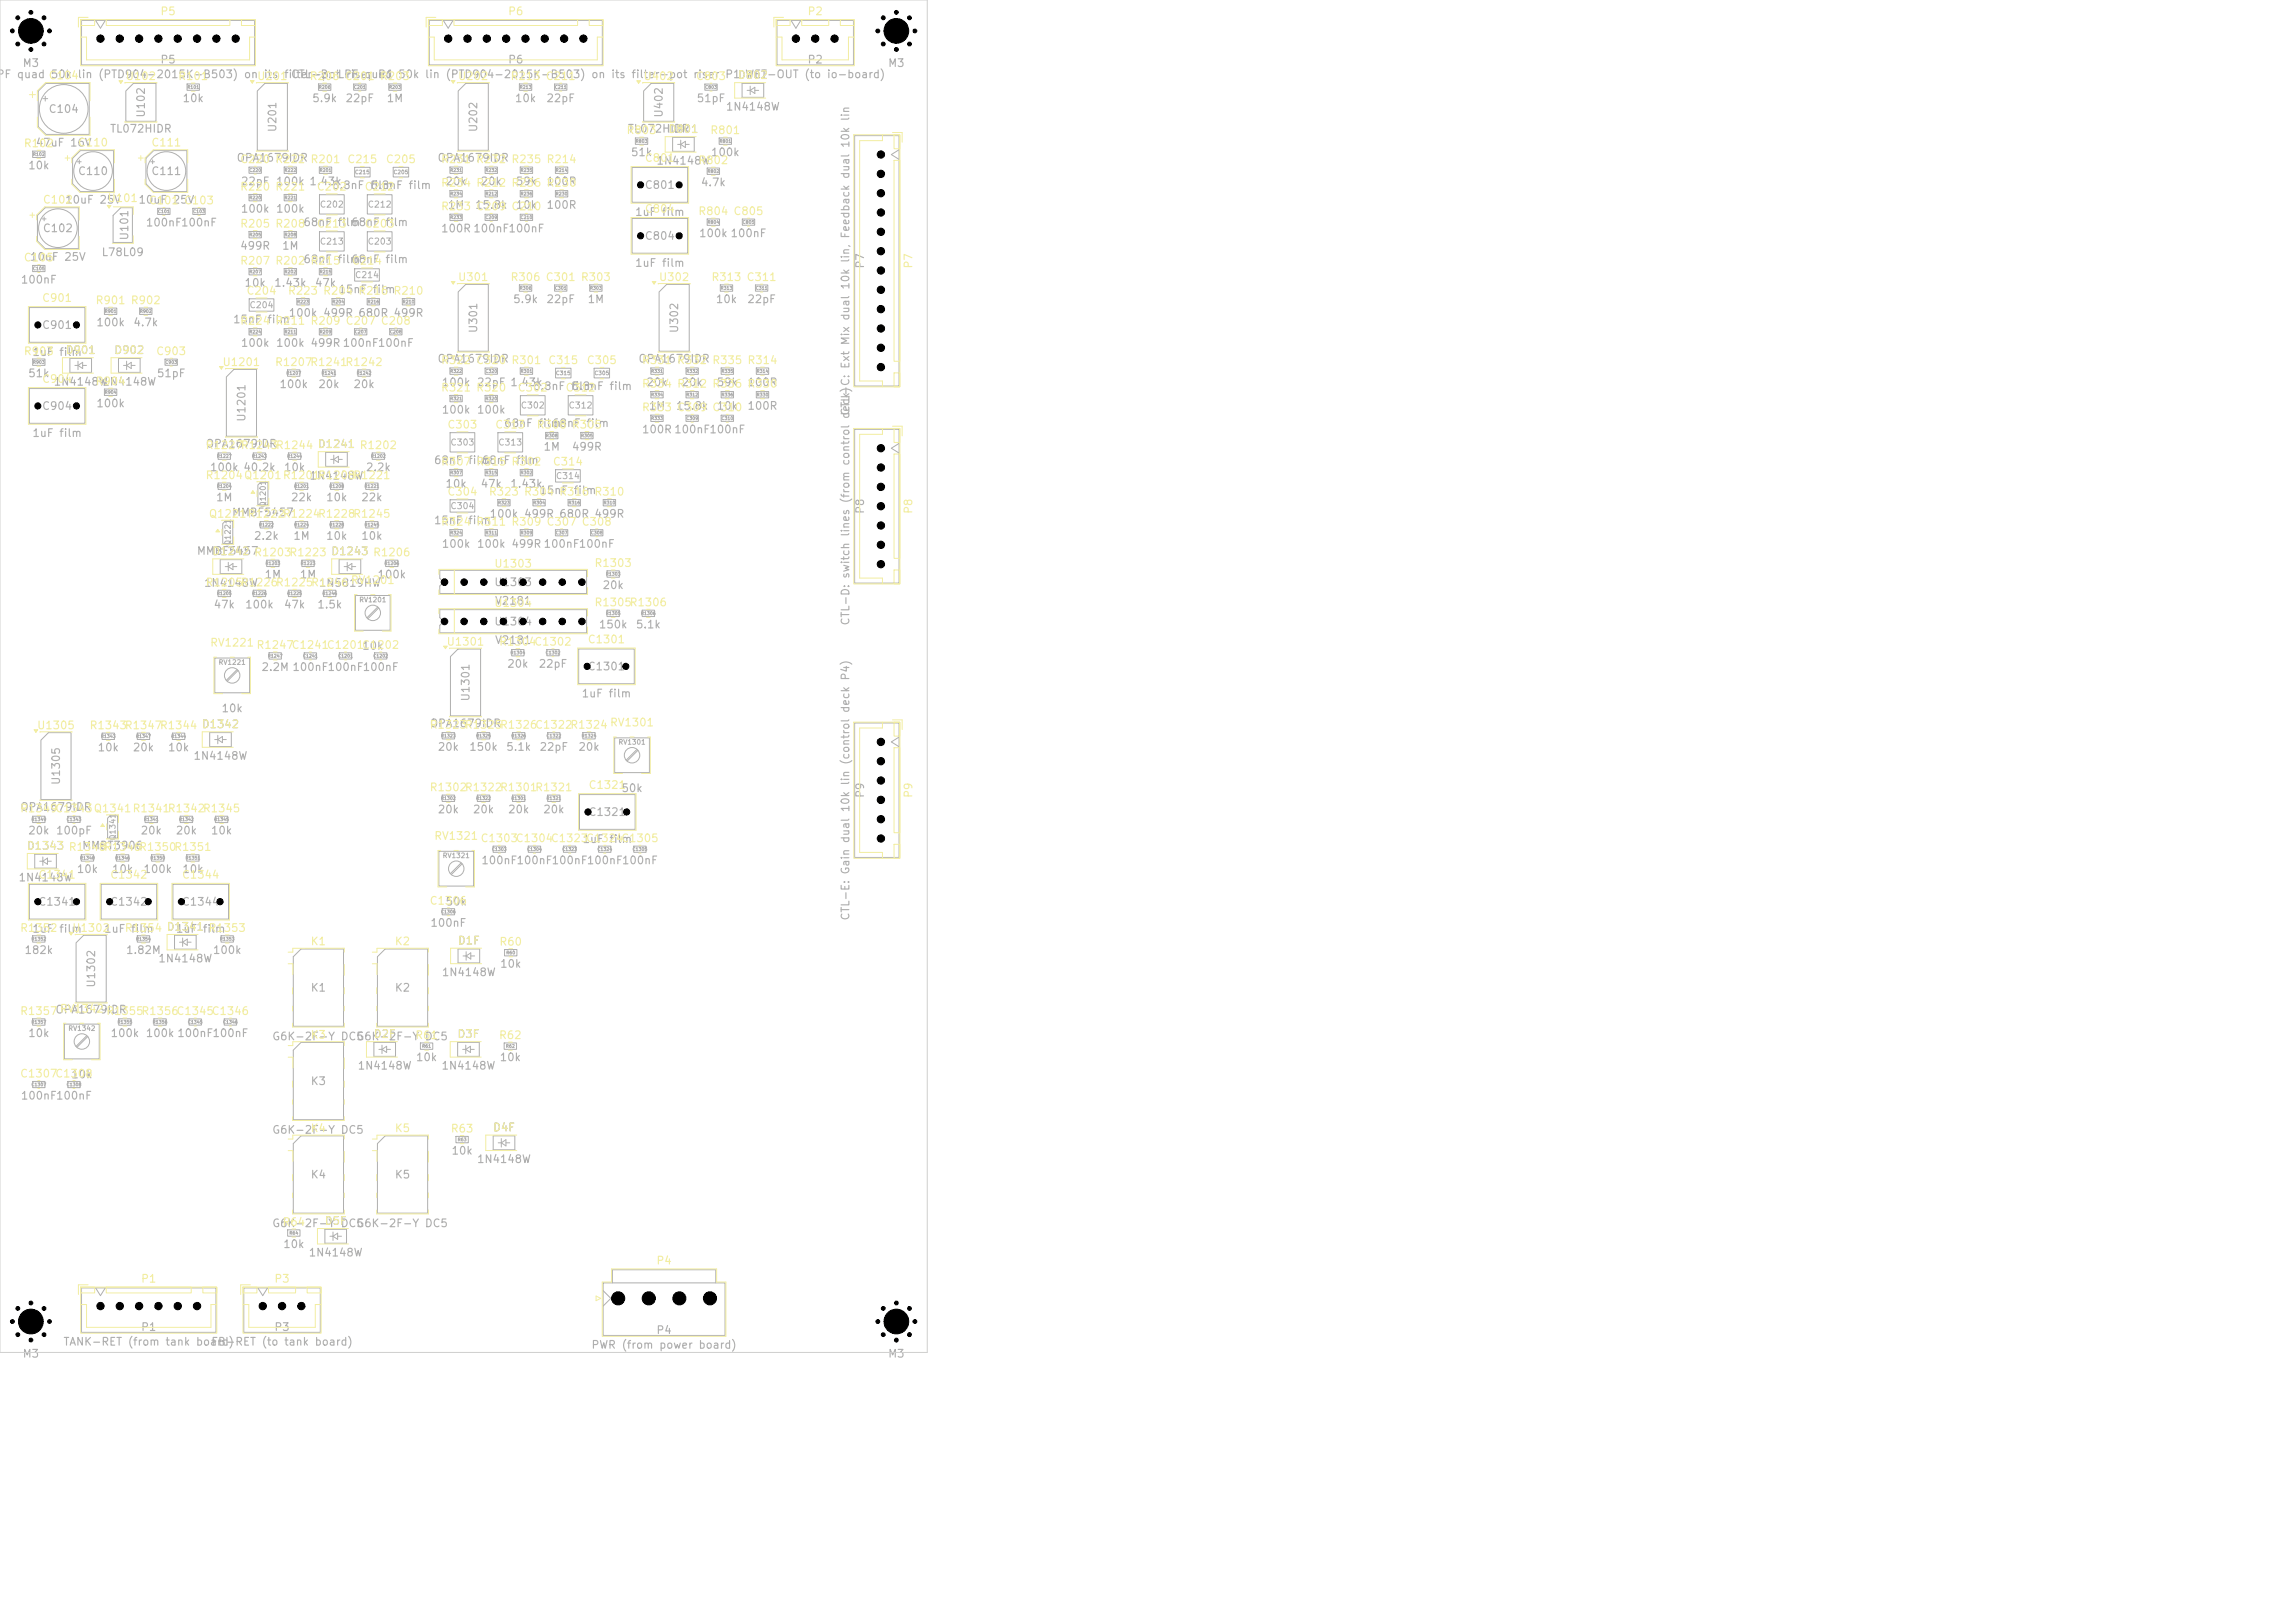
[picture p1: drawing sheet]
<svg xmlns="http://www.w3.org/2000/svg" width="297mm" height="210mm" viewBox="0 0 297 210" stroke-linecap="round" stroke-linejoin="round" font-family="sans-serif">
<defs><g id="words">
<g font-size="1" fill="#f2eda1">
<text x="20.7" y="2.2">P5</text>
<text x="65.7" y="2.2">P6</text>
<text x="104.4" y="2.2">P2</text>
<text x="16.2" y="10.6">U102</text>
<text x="23" y="10.6">R101</text>
<text x="40" y="10.6">R206LPF quad 50k lin (PTD904-2015K-B503) on its filter-pot riser</text>
<text x="49.1" y="10.6">R203</text>
<text x="59.2" y="10.6">U202</text>
<text x="66" y="10.6">R213 C211</text>
<text x="83.2" y="10.6">U402</text>
<text x="90" y="10.6">C803P1 WET-OUT (to io-board)</text>
<text x="81" y="17.6">R803</text>
<text x="91.8" y="17.6">R801</text>
<text x="3" y="19.3">R102</text>
<text x="10" y="19.2">C110</text>
<text x="19.5" y="19.2">C111</text>
<text x="31" y="21.4">C220 R222</text>
<text x="44.9" y="21.4">C215</text>
<text x="49.9" y="21.4">C205</text>
<text x="57" y="21.4">R231 R232</text>
<text x="83.4" y="21.2">C801</text>
<text x="90.3" y="21.5">R802</text>
<text x="5.5" y="26.6">C102</text>
<text x="13.8" y="26.4">U10110uF 25V</text>
<text x="19.2" y="26.7">C101 C103</text>
<text x="31" y="29.7">R205 R20868nF film C203</text>
<text x="31" y="24.9">R220 R221</text>
<text x="40.9" y="29.7">C213</text>
<text x="40.9" y="24.9">C202</text>
<text x="57" y="24.4">R234 R212 R236 R230</text>
<text x="57" y="27.5">R233 C209</text>
<text x="83.4" y="27.8">C804</text>
<text x="90.3" y="28.1">R804 C805</text>
<text x="3" y="34.1">C105</text>
<text x="31" y="34.5">R207 R20268nF film</text>
<text x="40.1" y="34.5">R215</text>
<text x="45.5" y="34.5">C214 film</text>
<text x="118.3" y="34.8" transform="rotate(-90 118.3 34.8)">P7</text>
<text x="5.4" y="39.3">C901</text>
<text x="12.3" y="39.6">R901 R902</text>
<text x="31.8" y="38.4">C204</text>
<text x="37.2" y="38.4">R223 R204 R216</text>
<text x="59.2" y="36.6">U301</text>
<text x="66" y="36.6">R306 C301 R303</text>
<text x="85.2" y="36.6">U302</text>
<text x="92" y="36.6">R313 C311</text>
<text x="3" y="46.2">R903 film</text>
<text x="20.1" y="46.2">C903</text>
<text x="28.7" y="47.6">U1201</text>
<text x="31" y="42.3">R224 R211 R209 C207 C208</text>
<text x="35.5" y="47.6">R1207R1241R1242</text>
<text x="57" y="47.4">R322 C320</text>
<text x="70.9" y="47.4">C315</text>
<text x="75.9" y="47.4">C305</text>
<text x="83" y="47.4">R331 R332</text>
<text x="5.4" y="49.8">C904</text>
<text x="12.3" y="50.1">R904</text>
<text x="57" y="50.9">R321 R320</text>
<text x="66.9" y="50.9">C302</text>
<text x="83" y="50.4">R334 R312 R336 R330</text>
<text x="83" y="53.5">R333 C309</text>
<text x="26.5" y="58.4">R1227R1243</text>
<text x="41" y="58.2">D1241</text>
<text x="57.8" y="55.7">C303</text>
<text x="64" y="55.7">C313</text>
<text x="26.5" y="62.2">R1204Q1201R1201R1208R1221</text>
<text x="57" y="60.5">R307 R315</text>
<text x="57.8" y="64.4">C304</text>
<text x="63.2" y="64.4">R323 R304 R316</text>
<text x="71.5" y="60.5">C314</text>
<text x="26.9" y="67.2">Q1221R1222R1224R1228R1245</text>
<text x="57" y="68.3">R324 R311 R309 C307 C308</text>
<text x="118.3" y="66.6" transform="rotate(-90 118.3 66.6)">P8</text>
<text x="26.5" y="76.1">R1205R1226R1225R1246</text>
<text x="27.4" y="72.1">D1242</text>
<text x="42.8" y="72.1">D1243</text>
<text x="45.3" y="75.8">RV1201</text>
<text x="63.9" y="73.7">U1303</text>
<text x="76.9" y="73.6">R1303</text>
<text x="27.1" y="83.9">RV1221</text>
<text x="57.7" y="83.8">U1301</text>
<text x="63.9" y="78.8">U1304</text>
<text x="64.5" y="83.8">R1304</text>
<text x="76" y="83.5">C1301</text>
<text x="76.9" y="78.7">R1305R1306</text>
<text x="33.1" y="84.2">R1247C1241C1201C1202</text>
<text x="4.7" y="94.6">U1305</text>
<text x="11.5" y="94.6">R1343R1347R1344 D1342</text>
<text x="26" y="94.5">D1342</text>
<text x="55.5" y="94.5">R1323R1325</text>
<text x="2.5" y="105.4">R1349C1343Q1341R1341R1342R1345</text>
<text x="55.5" y="102.6">R1302R1322R1301R1321</text>
<text x="76.1" y="102.3">C1321</text>
<text x="118.3" y="103.3" transform="rotate(-90 118.3 103.3)">P9</text>
<text x="3.4" y="110.2">D1343</text>
<text x="4.9" y="113.9">C1341</text>
<text x="14.2" y="113.9">C1342</text>
<text x="23.5" y="113.9">C1344</text>
<text x="56.1" y="108.9">RV1321</text>
<text x="62.1" y="109.2">C1303C1304C1323C1324C1305</text>
<text x="55.5" y="117.3">C1306</text>
<text x="2.5" y="120.8">R1352film</text>
<text x="9.3" y="120.8">U1302</text>
<text x="21.5" y="120.7">D1341</text>
<text x="40.1" y="122.6">K1</text>
<text x="51" y="122.6">K2</text>
<text x="64.5" y="122.6">R60</text>
<text x="2.5" y="131.6">R1357OPA1679IDR</text>
<text x="7.7" y="131.3">RV1342</text>
<text x="13.7" y="131.6">R1355R1356C1345C1346</text>
<text x="40.1" y="134.6">K3</text>
<text x="53.7" y="134.7">R61</text>
<text x="64.5" y="134.7">R62</text>
<text x="2.5" y="139.7">C1307C1308</text>
<text x="40.1" y="146.7">K4</text>
<text x="51" y="146.7">K5</text>
<text x="58.3" y="146.8">R63</text>
<text x="36.5" y="158.9">R64</text>
<text x="18.2" y="166.2">P1</text>
<text x="35.4" y="166.2">P3</text>
<text x="84.9" y="163.9">P4</text>
</g>
<g font-size="1" fill="#afafaf">
<text x="-.5" y="10.4">PF quad C104lin (PTD904-2015K-B503) onU201 CTL-B:</text>
<text x="2.9" y="8.9">M3</text>
<text x="6.5" y="10.4">50k</text>
<text x="20.7" y="8.5">P5</text>
<text x="34.1" y="10.4">its filter-pot C201 P1</text>
<text x="44.7" y="10.4">riser</text>
<text x="65.7" y="8.5">P6</text>
<text x="95.4" y="10.5">D802</text>
<text x="104.4" y="8.5">P2</text>
<text x="114.9" y="8.9">M3</text>
<text x="6.2" y="14.9">C104</text>
<text x="14.2" y="17.4">TL072HIDR</text>
<text x="19" y="15.3" transform="rotate(-90 19 15.3)">U102</text>
<text x="23.5" y="13.5">10k</text>
<text x="36" y="17.2" transform="rotate(-90 36 17.2)">U201</text>
<text x="40.3" y="13.5">5.9k</text>
<text x="44.6" y="13.5">22pF</text>
<text x="50" y="13.5">1M</text>
<text x="62" y="17.2" transform="rotate(-90 62 17.2)">U202</text>
<text x="66.6" y="13.5">10k</text>
<text x="70.6" y="13.5">22pF</text>
<text x="81.2" y="17.4">TL072HIDR</text>
<text x="86" y="15.3" transform="rotate(-90 86 15.3)">U402</text>
<text x="86.4" y="17.4">D801</text>
<text x="90.1" y="13.5">51pF</text>
<text x="93.9" y="14.6">1N4148W</text>
<text x="3.6" y="22.2">10k</text>
<text x="4.5" y="19.2">47uF 16V</text>
<text x="10" y="22.9">C110</text>
<text x="19.5" y="22.9">C111</text>
<text x="30.5" y="21.2">OPA1679IDR R201</text>
<text x="56.5" y="21.2">OPA1679IDR R235 R214</text>
<text x="81.6" y="20.5">51k</text>
<text x="84.9" y="21.5">1N4148W</text>
<text x="91.9" y="20.5">100k</text>
<text x="8.3" y="26.6">10uF 25V</text>
<text x="18.8" y="29.5">100nF100nF</text>
<text x="31.1" y="24.2">22pF</text>
<text x="31.1" y="27.8">100k</text>
<text x="35.6" y="24.2">100k 1.43k</text>
<text x="35.6" y="27.8">100k</text>
<text x="42.9" y="24.7">6.8nFC212</text>
<text x="45.4" y="29.5">68nF film</text>
<text x="47.8" y="24.7">film</text>
<text x="47.9" y="24.7">6.8nF film</text>
<text x="57.6" y="24.2">20k</text>
<text x="57.9" y="27.3">1M</text>
<text x="61.4" y="27.3">15.8k C210</text>
<text x="62.1" y="24.2">20k</text>
<text x="66.7" y="24.2">59k</text>
<text x="66.7" y="27.3">10k</text>
<text x="70.6" y="27.3">100R</text>
<text x="70.6" y="24.2">100R</text>
<text x="82.1" y="28.2">1uF film</text>
<text x="83.4" y="24.7">C801</text>
<text x="90.6" y="24.3">4.7k</text>
<text x="3.8" y="34">10uF 25V</text>
<text x="5.5" y="30.3">C102</text>
<text x="13.1" y="33.4">L78L09</text>
<text x="16.8" y="31.2" transform="rotate(-90 16.8 31.2)">U101</text>
<text x="31" y="32.6">499R</text>
<text x="36.4" y="32.6">1M</text>
<text x="45.4" y="34.3">68nF</text>
<text x="57" y="30.3">100R100nF100nF</text>
<text x="82.1" y="34.8">1uF film</text>
<text x="83.4" y="31.3">C804</text>
<text x="90.4" y="30.9">100k 100nF</text>
<text x="112.1" y="34.8" transform="rotate(-90 112.1 34.8)">P7</text>
<text x="2.6" y="36.9">100nF</text>
<text x="31.6" y="37.3">10k</text>
<text x="35.4" y="37.3">1.43k</text>
<text x="37.3" y="41.2">100k 499R 680R 499R</text>
<text x="40.7" y="37.3">47k</text>
<text x="43.7" y="38.2">15nF filmR210</text>
<text x="66.3" y="39.5">5.9k</text>
<text x="70.6" y="39.5">22pF</text>
<text x="76" y="39.5">1M</text>
<text x="92.6" y="39.5">10k</text>
<text x="96.6" y="39.5">22pF</text>
<text x="4.1" y="46.3">1uF</text>
<text x="5.4" y="42.8">C901</text>
<text x="8.4" y="46">D901</text>
<text x="12.4" y="42.5">100k</text>
<text x="14.7" y="46">D902</text>
<text x="17.2" y="42.5">4.7k</text>
<text x="30.1" y="42.1">15nF film</text>
<text x="31.1" y="45.1">100k</text>
<text x="35.6" y="45.1">100k 499R100nF100nF</text>
<text x="56.5" y="47.2">OPA1679IDR R301</text>
<text x="62" y="43.2" transform="rotate(-90 62 43.2)">U301</text>
<text x="82.5" y="47.2">OPA1679IDR R335 R314</text>
<text x="88" y="43.2" transform="rotate(-90 88 43.2)">U302</text>
<text x="3.6" y="49.1">51k</text>
<text x="5.4" y="53.3">C904</text>
<text x="6.9" y="50.1">1N4148W</text>
<text x="12.4" y="52.9">100k</text>
<text x="13.2" y="50.1">1N4148W</text>
<text x="20.2" y="49.1">51pF</text>
<text x="36.1" y="50.5">100k</text>
<text x="41.1" y="50.5">20k</text>
<text x="45.7" y="50.5">20k</text>
<text x="57.1" y="53.8">100k</text>
<text x="57.1" y="50.2">100k</text>
<text x="61.6" y="53.8">100k</text>
<text x="61.6" y="50.2">22pF 1.43k</text>
<text x="68.9" y="50.7">6.8nFC312</text>
<text x="73.8" y="50.7">film</text>
<text x="73.9" y="50.7">6.8nF film</text>
<text x="83.6" y="50.2">20k</text>
<text x="83.9" y="53.3">1M</text>
<text x="87.4" y="53.3">15.8k C310</text>
<text x="88.1" y="50.2">20k</text>
<text x="92.7" y="50.2">59k</text>
<text x="92.7" y="53.3">10k</text>
<text x="96.6" y="53.3">100R</text>
<text x="96.6" y="50.2">100R</text>
<text x="110.2" y="53.9" transform="rotate(-90 110.2 53.9)">CTL-C: Ext Mix dual 10k lin, Feedback dual 10k lin</text>
<text x="4.1" y="56.8">1uF film</text>
<text x="26.5" y="58.2">OPA1679IDRR1244 D1241 R1202</text>
<text x="32" y="54.7" transform="rotate(-90 32 54.7)">U1201</text>
<text x="65.2" y="55.5">68nF R308 R305</text>
<text x="69.6" y="55.5">film</text>
<text x="70.3" y="58.6">1M</text>
<text x="71.4" y="55.5">68nF film</text>
<text x="73.9" y="58.6">499R</text>
<text x="83" y="56.3">100R100nF100nF</text>
<text x="27.1" y="61.2">100k 40.2k</text>
<text x="27.9" y="65.1">1M</text>
<text x="36.7" y="61.2">10k</text>
<text x="37.6" y="65.1">22k</text>
<text x="40" y="62.3">1N4148W</text>
<text x="42.1" y="65.1">10k</text>
<text x="46.7" y="65.1">22k</text>
<text x="47.3" y="61.2">2.2k</text>
<text x="56.1" y="60.3">68nF film</text>
<text x="57.6" y="63.3">10k</text>
<text x="62.1" y="63.3">47k</text>
<text x="62.3" y="60.3">68nFR302</text>
<text x="66" y="63.3">1.43k</text>
<text x="66.7" y="60.3">film</text>
<text x="69.7" y="64.2">15nF filmR310</text>
<text x="29.9" y="67">MMBF5457</text>
<text x="32.8" y="70.1">2.2k</text>
<text x="37.9" y="70.1">1M</text>
<text x="42.1" y="70.1">10k</text>
<text x="46.7" y="70.1">10k</text>
<text x="56.1" y="68.1">15nF film</text>
<text x="57.1" y="71.1">100k</text>
<text x="61.6" y="71.1">100k 499R100nF100nF</text>
<text x="63.3" y="67.2">100k 499R 680R 499R</text>
<text x="112.1" y="66.6" transform="rotate(-90 112.1 66.6)">P8</text>
<text x="25.4" y="72">MMBF5457</text>
<text x="26.3" y="76.2">1N4148W</text>
<text x="27.4" y="72.1">D1242 R1203R1223 D1243 R1206</text>
<text x="34.2" y="75.1">1M</text>
<text x="38.7" y="75.1">1M</text>
<text x="41.2" y="76.2">1N5819HW</text>
<text x="48.8" y="75.1">100k</text>
<text x="63.9" y="76.1">U1303</text>
<text x="77.9" y="76.5">20k</text>
<text x="27.6" y="79">47k</text>
<text x="31.6" y="79">100k</text>
<text x="36.7" y="79">47k</text>
<text x="41" y="79">1.5k</text>
<text x="63.9" y="81.2">U1304</text>
<text x="64" y="78.5">V2181</text>
<text x="64" y="83.6">V2181 C1302</text>
<text x="77.4" y="81.6">150k</text>
<text x="82.2" y="81.6">5.1k</text>
<text x="110.2" y="81" transform="rotate(-90 110.2 81)">CTL-D: switch lines (from control deck)</text>
<text x="33.8" y="87.1">2.2M 100nF100nF100nF</text>
<text x="46.8" y="84.3">10k</text>
<text x="65.6" y="86.6">20k</text>
<text x="69.6" y="86.6">22pF</text>
<text x="76" y="87">C1301</text>
<text x="28.6" y="92.4">10k</text>
<text x="55.5" y="94.3">OPA1679IDRR1326C1322R1324RV1301</text>
<text x="61" y="90.8" transform="rotate(-90 61 90.8)">U1301</text>
<text x="75.2" y="90.5">1uF film</text>
<text x="8" y="101.7" transform="rotate(-90 8 101.7)">U1305</text>
<text x="12.6" y="97.5">10k</text>
<text x="17.1" y="97.5">20k</text>
<text x="21.7" y="97.5">10k</text>
<text x="25" y="98.6">1N4148W</text>
<text x="56.6" y="97.4">20k</text>
<text x="60.6" y="97.4">150k</text>
<text x="65.4" y="97.4">5.1k</text>
<text x="69.7" y="97.4">22pF</text>
<text x="74.8" y="97.4">20k</text>
<text x="2.5" y="105.2">OPA1679IDR</text>
<text x="56.6" y="105.5">20k</text>
<text x="61.1" y="105.5">20k</text>
<text x="65.7" y="105.5">20k</text>
<text x="70.2" y="105.5">20k</text>
<text x="76.1" y="105.8">C1321</text>
<text x="80.3" y="102.7">50k</text>
<text x="112.1" y="103.3" transform="rotate(-90 112.1 103.3)">P9</text>
<text x="3.4" y="110.2">D1343 R1348R1346R1350R1351</text>
<text x="3.6" y="108.2">20k</text>
<text x="7.2" y="108.2">100pF</text>
<text x="9.9" y="113.2">10k</text>
<text x="10.5" y="110.2">MMBT3906</text>
<text x="14.4" y="113.2">10k</text>
<text x="18.1" y="108.2">20k</text>
<text x="18.5" y="113.2">100k</text>
<text x="22.7" y="108.2">20k</text>
<text x="23.5" y="113.2">10k</text>
<text x="27.2" y="108.2">10k</text>
<text x="62.2" y="112.1">100nF100nF100nF100nF100nF</text>
<text x="75.3" y="109.3">1uF film</text>
<text x="2.3" y="114.3">1N4148W</text>
<text x="4.9" y="117.4">C1341</text>
<text x="14.2" y="117.4">C1342</text>
<text x="23.5" y="117.4">C1344</text>
<text x="57.6" y="117.4">50k</text>
<text x="110.2" y="119.2" transform="rotate(-90 110.2 119.2)">CTL-E: Gain dual 10k lin (control deck P4)</text>
<text x="3.1" y="123.7">182k</text>
<text x="4.1" y="120.9">1uF</text>
<text x="13.4" y="120.9">1uFR1354</text>
<text x="16.2" y="123.7">1.82M</text>
<text x="16.9" y="120.9">film</text>
<text x="20.4" y="124.8">1N4148W</text>
<text x="21.5" y="120.7">D1341 R1353</text>
<text x="22.7" y="120.9">1uF film</text>
<text x="27.5" y="123.7">100k</text>
<text x="55.6" y="120.2">100nF</text>
<text x="59.2" y="122.5">D1F</text>
<text x="64.6" y="125.5">10k</text>
<text x="12.6" y="127.9" transform="rotate(-90 12.6 127.9)">U1302</text>
<text x="40.1" y="128.6">K1</text>
<text x="51" y="128.6">K2</text>
<text x="57.1" y="126.6">1N4148W</text>
<text x="3.6" y="134.4">10k</text>
<text x="14.2" y="134.4">100k</text>
<text x="18.8" y="134.4">100k 100nF100nF</text>
<text x="35.2" y="134.9">G6K-2F-Y DC5</text>
<text x="46" y="134.9">G6K-2F-Y DC5</text>
<text x="48.3" y="134.5">D2F</text>
<text x="53.7" y="137.6">10k</text>
<text x="59.1" y="134.5">D3F</text>
<text x="64.6" y="137.6">10k</text>
<text x="2.6" y="142.5">100nF100nF</text>
<text x="9.1" y="139.8">10k</text>
<text x="40.1" y="140.6">K3</text>
<text x="46.2" y="138.6">1N4148W</text>
<text x="57" y="138.6">1N4148W</text>
<text x="35.2" y="146.9">G6K-2F-Y DC5</text>
<text x="58.3" y="149.6">10k</text>
<text x="63.7" y="146.6">D4F</text>
<text x="40.1" y="152.7">K4</text>
<text x="51" y="152.7">K5</text>
<text x="61.6" y="150.7">1N4148W</text>
<text x="35.2" y="159">G6K-2F-Y DC5</text>
<text x="36.6" y="161.7">10k</text>
<text x="41.9" y="158.7">D5F</text>
<text x="46" y="159">G6K-2F-Y DC5</text>
<text x="39.9" y="162.8">1N4148W</text>
<text x="18.2" y="172.5">P1</text>
<text x="35.4" y="172.5">P3</text>
<text x="84.9" y="172.9">P4</text>
<text x="2.9" y="175.9">M3</text>
<text x="8.1" y="174.4">TANK-RET (from tank board)</text>
<text x="27.3" y="174.4">FB-RET (to tank board)</text>
<text x="76.5" y="174.8">PWR (from power board)</text>
<text x="114.9" y="175.9">M3</text>
</g>
<g font-size=".8" fill="#afafaf">
<text x="41.3" y="27.1">C202</text>
<text x="47.5" y="27.1">C212</text>
<text x="41.3" y="31.8">C213</text>
<text x="47.5" y="31.8">C203</text>
<text x="32.2" y="40.1">C204</text>
<text x="45.9" y="36.2">C214</text>
<text x="67.3" y="53.1">C302</text>
<text x="73.5" y="53.1">C312</text>
<text x="58.2" y="57.8">C303</text>
<text x="64.4" y="57.8">C313</text>
<text x="71.9" y="62.2">C314</text>
<text x="58.2" y="66.1">C304</text>
</g>
<g font-size=".7" fill="#afafaf">
<text x="34.6" y="65.7" transform="rotate(-90 34.6 65.7)">Q1201</text>
<text x="30" y="70.7" transform="rotate(-90 30 70.7)">Q1221</text>
<text x="15.1" y="108.8" transform="rotate(-90 15.1 108.8)">Q1341</text>
</g>
<g font-size=".6" fill="#afafaf">
<text x="46.4" y="78.1">RV1201</text>
<text x="28.2" y="86.2">RV1221</text>
<text x="80" y="96.5">RV1301</text>
<text x="57.2" y="111.2">RV1321</text>
<text x="8.8" y="133.5">RV1342</text>
</g>
<g font-size=".5" fill="#afafaf">
<text x="45.9" y="22.7">C215</text>
<text x="50.9" y="22.7">C205</text>
<text x="71.9" y="48.7">C315</text>
<text x="76.9" y="48.7">C305</text>
</g>
<g font-size=".4" fill="#afafaf">
<text x="24.2" y="11.6">R101</text>
<text x="41.2" y="11.6">R206</text>
<text x="45.8" y="11.6">C201</text>
<text x="50.3" y="11.6">R203</text>
<text x="67.2" y="11.6">R213</text>
<text x="71.8" y="11.6">C211</text>
<text x="91.2" y="11.6">C803</text>
<text x="4.2" y="20.3">R102</text>
<text x="32.2" y="22.3">C220</text>
<text x="36.8" y="22.3">R222</text>
<text x="41.3" y="22.3">R201</text>
<text x="58.2" y="22.3">R231</text>
<text x="62.8" y="22.3">R232</text>
<text x="67.3" y="22.3">R235</text>
<text x="71.9" y="22.3">R214</text>
<text x="82.2" y="18.6">R803</text>
<text x="91.5" y="22.5">R802</text>
<text x="93.1" y="18.6">R801</text>
<text x="20.4" y="27.7">C101</text>
<text x="24.9" y="27.7">C103</text>
<text x="32.2" y="25.9">R220</text>
<text x="36.8" y="25.9">R221</text>
<text x="58.2" y="25.4">R234</text>
<text x="58.2" y="28.4">R233</text>
<text x="62.8" y="28.4">C209</text>
<text x="62.8" y="25.4">R212</text>
<text x="67.3" y="25.4">R236</text>
<text x="67.3" y="28.4">C210</text>
<text x="71.9" y="25.4">R230</text>
<text x="91.5" y="29">R804</text>
<text x="96.1" y="29">C805</text>
<text x="4.2" y="35">C105</text>
<text x="32.2" y="30.7">R205</text>
<text x="32.2" y="35.5">R207</text>
<text x="36.8" y="30.7">R208</text>
<text x="36.8" y="35.5">R202</text>
<text x="41.3" y="35.5">R215</text>
<text x="13.5" y="40.6">R901</text>
<text x="18.1" y="40.6">R902</text>
<text x="38.4" y="39.3">R223</text>
<text x="43" y="39.3">R204</text>
<text x="47.5" y="39.3">R216</text>
<text x="52.1" y="39.3">R210</text>
<text x="67.2" y="37.6">R306</text>
<text x="71.8" y="37.6">C301</text>
<text x="76.3" y="37.6">R303</text>
<text x="93.2" y="37.6">R313</text>
<text x="97.8" y="37.6">C311</text>
<text x="4.2" y="47.2">R903</text>
<text x="21.3" y="47.2">C903</text>
<text x="32.2" y="43.2">R224</text>
<text x="36.8" y="43.2">R211</text>
<text x="41.3" y="43.2">R209</text>
<text x="45.9" y="43.2">C207</text>
<text x="50.4" y="43.2">C208</text>
<text x="13.5" y="51.1">R904</text>
<text x="37" y="48.6">R1207</text>
<text x="41.6" y="48.6">R1241</text>
<text x="46.1" y="48.6">R1242</text>
<text x="58.2" y="51.9">R321</text>
<text x="58.2" y="48.3">R322</text>
<text x="62.8" y="51.9">R320</text>
<text x="62.8" y="48.3">C320</text>
<text x="67.3" y="48.3">R301</text>
<text x="84.2" y="51.4">R334</text>
<text x="84.2" y="48.3">R331</text>
<text x="88.8" y="51.4">R312</text>
<text x="88.8" y="48.3">R332</text>
<text x="93.3" y="48.3">R335</text>
<text x="93.3" y="51.4">R336</text>
<text x="97.9" y="51.4">R330</text>
<text x="97.9" y="48.3">R314</text>
<text x="28" y="59.3">R1227</text>
<text x="32.6" y="59.3">R1243</text>
<text x="37.1" y="59.3">R1244</text>
<text x="48" y="59.3">R1202</text>
<text x="70.6" y="56.7">R308</text>
<text x="75.1" y="56.7">R305</text>
<text x="84.2" y="54.4">R333</text>
<text x="88.8" y="54.4">C309</text>
<text x="93.3" y="54.4">C310</text>
<text x="28" y="63.2">R1204</text>
<text x="38" y="63.2">R1201</text>
<text x="42.6" y="63.2">R1208</text>
<text x="47.1" y="63.2">R1221</text>
<text x="58.2" y="61.5">R307</text>
<text x="62.8" y="61.5">R315</text>
<text x="64.4" y="65.3">R323</text>
<text x="67.3" y="61.5">R302</text>
<text x="69" y="65.3">R304</text>
<text x="73.5" y="65.3">R316</text>
<text x="78.1" y="65.3">R310</text>
<text x="33.5" y="68.2">R1222</text>
<text x="38" y="68.2">R1224</text>
<text x="42.6" y="68.2">R1228</text>
<text x="47.1" y="68.2">R1245</text>
<text x="58.2" y="69.2">R324</text>
<text x="62.8" y="69.2">R311</text>
<text x="67.3" y="69.2">R309</text>
<text x="71.9" y="69.2">C307</text>
<text x="76.4" y="69.2">C308</text>
<text x="28" y="77.1">R1205</text>
<text x="32.6" y="77.1">R1226</text>
<text x="34.3" y="73.2">R1203</text>
<text x="37.1" y="77.1">R1225</text>
<text x="38.9" y="73.2">R1223</text>
<text x="41.7" y="77.1">R1246</text>
<text x="49.7" y="73.2">R1206</text>
<text x="78.4" y="74.6">R1303</text>
<text x="78.4" y="79.7">R1305</text>
<text x="82.9" y="79.7">R1306</text>
<text x="34.6" y="85.2">R1247</text>
<text x="39.2" y="85.2">C1241</text>
<text x="43.7" y="85.2">C1201</text>
<text x="48.3" y="85.2">C1202</text>
<text x="66" y="84.8">R1304</text>
<text x="70.6" y="84.8">C1302</text>
<text x="13" y="95.6">R1343</text>
<text x="17.6" y="95.6">R1347</text>
<text x="22.1" y="95.6">R1344</text>
<text x="57" y="95.5">R1323</text>
<text x="61.6" y="95.5">R1325</text>
<text x="66.1" y="95.5">R1326</text>
<text x="70.7" y="95.5">C1322</text>
<text x="75.2" y="95.5">R1324</text>
<text x="4" y="106.3">R1349</text>
<text x="8.6" y="106.3">C1343</text>
<text x="18.6" y="106.3">R1341</text>
<text x="23.1" y="106.3">R1342</text>
<text x="27.7" y="106.3">R1345</text>
<text x="57" y="103.6">R1302</text>
<text x="61.6" y="103.6">R1322</text>
<text x="66.1" y="103.6">R1301</text>
<text x="70.7" y="103.6">R1321</text>
<text x="10.3" y="111.3">R1348</text>
<text x="14.9" y="111.3">R1346</text>
<text x="19.4" y="111.3">R1350</text>
<text x="24" y="111.3">R1351</text>
<text x="63.6" y="110.2">C1303</text>
<text x="68.2" y="110.2">C1304</text>
<text x="72.7" y="110.2">C1323</text>
<text x="77.3" y="110.2">C1324</text>
<text x="81.8" y="110.2">C1305</text>
<text x="57" y="118.3">C1306</text>
<text x="4" y="121.8">R1352</text>
<text x="17.6" y="121.8">R1354</text>
<text x="28.4" y="121.8">R1353</text>
<text x="65.5" y="123.6">R60</text>
<text x="4" y="132.5">R1357</text>
<text x="15.2" y="132.5">R1355</text>
<text x="19.7" y="132.5">R1356</text>
<text x="24.3" y="132.5">C1345</text>
<text x="28.8" y="132.5">C1346</text>
<text x="54.6" y="135.7">R61</text>
<text x="65.4" y="135.7">R62</text>
<text x="4" y="140.6">C1307</text>
<text x="8.6" y="140.6">C1308</text>
<text x="59.2" y="147.8">R63</text>
<text x="37.4" y="159.8">R64</text>
</g>
</g></defs>
<g fill="none" stroke="#afafaf" stroke-width=".13">
<path d="M4.2 19.6h1.6v.8h-1.6zM5.5 12.8h.7M5.9 12.5v.6M5.9 10.8h5.6v6.6h-5.6l-1-1v-4.6zM10.4 19.5h4.3v5.3h-4.3l-1-1v-3.3zM10.5 2.6h22.4v5.8h-22.4zM12.4 2.7l.6 1 .6-1M17.3 10.8h2.9v4.9h-3.9v-3.9zM19.9 19.5h4.3v5.3h-4.3l-1-1v-3.3zM24.2 10.9h1.6v.8h-1.6zM33.3 11.8l1-1h2.9v8.7h-3.9zM41.2 10.9h1.6v.8h-1.6z"/>
<path d="M45.8 10.9h1.6v.8h-1.6zM50.3 10.9h1.6v.8h-1.6zM55.6 2.6h22.4v5.8h-22.4zM57.4 2.7l.6 1 .6-1M59.3 11.8l1-1h2.9v8.7h-3.9zM67.2 10.9h1.6v.8h-1.6zM71.8 10.9h1.6v.8h-1.6zM82.2 17.9h1.6v.8h-1.6zM84.3 10.8h2.9v4.9h-3.9v-3.9zM87 17.8h2.8v1.8h-2.8zM87.7 18.7h.4M88.1 18.1v1.1"/>
<path d="M88.1 18.7l.6-.4v.8zM88.7 18.7h.5M91.2 10.9h1.6v.8h-1.6zM93.1 17.9h1.6v.8h-1.6zM96 10.8h2.8v1.8h-2.8zM96.7 11.7h.4M97.1 11.1v1.1M97.1 11.7l.6-.4v.8zM97.7 11.7h.5M100.5 2.6h10v5.8h-10zM102.4 2.7l.6 1 .6-1M110.6 17.5h5.8v32.5h-5.8z"/>
<path d="M116.3 19.4l-.9 .6 .9 .6M3.8 39.8h7.2v4.5h-7.2zM4.2 34.3h1.6v.8h-1.6zM4.8 27.9l1-1h4.3v5.3h-4.3l-1-1zM5.5 28.3h.5M5.7 28.1v.5M10 20.9h.5M10.3 20.7v.5M13.5 39.9h1.6v.8h-1.6zM14.6 27.9l1-1h1.5v4.5h-2.5zM18.1 39.9h1.6v.8h-1.6zM19.5 20.9h.5"/>
<path d="M19.8 20.7v.5M20.4 27h1.6v.8h-1.6zM25 27h1.6v.8h-1.6zM32.2 30h1.6v.8h-1.6zM32.2 21.6h1.6v.8h-1.6zM32.2 34.7h1.6v.9h-1.6zM32.2 25.2h1.6v.8h-1.6zM32.2 38.7h3.2v1.6h-3.2zM36.8 21.6h1.6v.8h-1.6zM36.8 25.2h1.6v.8h-1.6zM36.8 30h1.6v.8h-1.6zM36.8 34.7h1.6v.9h-1.6z"/>
<path d="M38.4 38.6h1.6v.9h-1.6zM41.3 21.6h1.6v.8h-1.6zM41.3 34.7h1.6v.9h-1.6zM41.3 30h3.2v2.5h-3.2zM41.3 25.2h3.2v2.5h-3.2zM43 38.6h1.6v.9h-1.6zM45.9 34.8h3.2v1.6h-3.2zM45.9 21.6h2v1.3h-2zM47.5 38.6h1.6v.9h-1.6zM47.5 30h3.2v2.5h-3.2zM47.5 25.2h3.2v2.5h-3.2zM50.9 21.6h2v1.3h-2z"/>
<path d="M52.1 38.6h1.6v.9h-1.6zM58.2 24.7h1.6v.8h-1.6zM58.2 27.7h1.6v.8h-1.6zM58.2 21.6h1.6v.8h-1.6zM59.3 37.8l1-1h2.9v8.7h-3.9zM62.8 21.6h1.6v.8h-1.6zM62.8 27.7h1.6v.8h-1.6zM62.8 24.7h1.6v.8h-1.6zM67.2 36.9h1.6v.8h-1.6zM67.3 21.6h1.6v.8h-1.6zM67.3 24.7h1.6v.8h-1.6zM67.3 27.7h1.6v.8h-1.6z"/>
<path d="M71.8 36.9h1.6v.8h-1.6zM71.9 24.7h1.6v.8h-1.6zM71.9 21.6h1.6v.8h-1.6zM76.3 36.9h1.6v.8h-1.6zM81.8 28.3h7.2v4.5h-7.2zM81.8 21.7h7.2v4.5h-7.2zM85.3 37.8l1-1h2.9v8.7h-3.9zM91.5 21.7h1.6v.9h-1.6zM91.5 28.3h1.6v.9h-1.6zM93.2 36.9h1.6v.8h-1.6zM96.1 28.3h1.6v.8h-1.6zM97.8 36.9h1.6v.8h-1.6z"/>
<path d="M3.8 50.3h7.2v4.5h-7.2zM4.2 46.5h1.6v.8h-1.6zM9 46.4h2.8v1.8h-2.8zM9.7 47.3h.4M10.1 46.7v1.1M10.1 47.3l.6-.4v.8zM10.7 47.3h.5M13.5 50.3h1.6v.9h-1.6zM15.3 46.4h2.8v1.8h-2.8zM16 47.3h.4M16.4 46.7v1.1M16.4 47.3l.6-.4v.8z"/>
<path d="M17 47.3h.5M21.4 46.5h1.6v.8h-1.6zM28.2 58.6h1.6v.8h-1.6zM30.3 47.8h2.9v8.6h-3.9v-7.6zM32.2 42.5h1.6v.8h-1.6zM32.8 58.6h1.6v.8h-1.6zM36.8 42.5h1.6v.8h-1.6zM37.2 47.9h1.6v.8h-1.6zM37.3 58.6h1.6v.8h-1.6zM41.3 42.5h1.6v.8h-1.6zM41.8 47.9h1.6v.8h-1.6zM42.1 58.5h2.8v1.8h-2.8z"/>
<path d="M42.8 59.4h.4M43.2 58.9v1.1M43.2 59.4l.6-.4v.8zM43.8 59.4h.5M45.9 42.5h1.6v.8h-1.6zM46.3 47.9h1.6v.8h-1.6zM48.2 58.6h1.6v.8h-1.6zM50.4 42.5h1.6v.8h-1.6zM58.2 51.2h1.6v.8h-1.6zM58.2 47.6h1.6v.8h-1.6zM58.2 56h3.2v2.5h-3.2zM62.8 51.2h1.6v.8h-1.6z"/>
<path d="M62.8 47.6h1.6v.8h-1.6zM64.4 56h3.2v2.5h-3.2zM67.3 47.6h1.6v.8h-1.6zM67.3 51.2h3.2v2.5h-3.2zM70.6 56h1.6v.8h-1.6zM71.9 47.6h2v1.3h-2zM73.5 51.2h3.2v2.5h-3.2zM75.2 56h1.6v.8h-1.6zM76.9 47.6h2v1.3h-2zM84.2 50.7h1.6v.8h-1.6zM84.2 47.6h1.6v.8h-1.6zM84.2 53.7h1.6v.8h-1.6z"/>
<path d="M88.8 50.7h1.6v.8h-1.6zM88.8 53.7h1.6v.8h-1.6zM88.8 47.6h1.6v.8h-1.6zM93.3 47.6h1.6v.8h-1.6zM93.3 50.7h1.6v.8h-1.6zM93.3 53.7h1.6v.8h-1.6zM97.9 50.7h1.6v.8h-1.6zM97.9 47.6h1.6v.8h-1.6zM110.6 55.6h5.8v19.8h-5.8zM116.3 57.4l-.9 .6 .9 .6M28.2 62.5h1.6v.8h-1.6zM28.2 76.4h1.6v.8h-1.6z"/>
<path d="M28.5 72.4h2.8v1.8h-2.8zM28.8 67.7l.4-.3h.9v2.9h-1.3zM29.1 73.3h.4M29.5 72.8v1.1M29.5 73.3l.6-.4v.8zM30.1 73.3h.5M32.8 76.4h1.6v.8h-1.6zM33.7 67.5h1.6v.8h-1.6zM33.7 62.4h1v2.9h-1.3v-2.5zM34.5 72.5h1.6v.8h-1.6zM37.3 76.4h1.6v.8h-1.6zM38.2 62.5h1.6v.8h-1.6z"/>
<path d="M38.2 67.5h1.6v.8h-1.6zM39.1 72.5h1.6v.8h-1.6zM41.9 76.4h1.6v.8h-1.6zM42.8 67.5h1.6v.8h-1.6zM42.8 62.5h1.6v.8h-1.6zM43.9 72.4h2.8v1.8h-2.8zM44.5 73.3h.4M44.9 72.8v1.1M44.9 73.3l.6-.4v.8zM45.5 73.3h.5M46 77.1h4.5v4.5h-4.5zM47.3 67.5h1.6v.8h-1.6z"/>
<path d="M47.3 62.5h1.6v.8h-1.6zM48.9 78.5l-1.4 1.4M49 78.7l-1.4 1.4M49.9 72.5h1.6v.8h-1.6zM56.9 73.8h19v3h-19v-1l.5-.5-.5-.5zM56.9 78.9h19v3h-19v-1l.5-.5-.5-.5zM58.2 60.7h1.6v.9h-1.6zM58.2 68.5h1.6v.8h-1.6zM58.2 64.7h3.2v1.6h-3.2zM62.8 60.7h1.6v.9h-1.6zM62.8 68.5h1.6v.8h-1.6zM64.4 64.6h1.6v.9h-1.6z"/>
<path d="M67.3 60.7h1.6v.9h-1.6zM67.3 68.5h1.6v.8h-1.6zM69 64.6h1.6v.9h-1.6zM71.9 68.5h1.6v.8h-1.6zM71.9 60.8h3.2v1.6h-3.2zM73.5 64.6h1.6v.9h-1.6zM76.4 68.5h1.6v.8h-1.6zM78.1 64.6h1.6v.9h-1.6zM78.6 73.9h1.6v.8h-1.6zM78.6 79h1.6v.8h-1.6zM83.1 79h1.6v.8h-1.6zM6.3 94.8h2.9v8.6h-3.9v-7.6z"/>
<path d="M13.2 94.9h1.6v.8h-1.6zM17.8 94.9h1.6v.8h-1.6zM22.3 94.9h1.6v.8h-1.6zM27.1 94.8h2.8v1.8h-2.8zM27.8 95.7h.4M27.8 85.1h4.5v4.5h-4.5zM28.2 95.1v1.1M28.2 95.7l.6-.4v.8zM28.8 95.7h.5M30.7 86.6l-1.4 1.4M30.8 86.8l-1.4 1.4M34.8 84.5h1.6v.8h-1.6z"/>
<path d="M39.4 84.5h1.6v.8h-1.6zM43.9 84.5h1.6v.8h-1.6zM48.5 84.5h1.6v.8h-1.6zM57.2 94.8h1.6v.8h-1.6zM59.3 84h2.9v8.6h-3.9v-7.6zM61.8 94.8h1.6v.8h-1.6zM66.2 84h1.6v.9h-1.6zM66.3 94.8h1.6v.8h-1.6zM70.8 84.1h1.6v.8h-1.6zM70.9 94.8h1.6v.8h-1.6zM74.9 84h7.2v4.5h-7.2zM75.4 94.8h1.6v.8h-1.6z"/>
<path d="M79.5 95.5h4.5v4.5h-4.5zM82.4 97l-1.4 1.4M82.6 97.1l-1.4 1.4M110.6 93.5h5.8v17.5h-5.8zM116.3 95.4l-.9 .6 .9 .6M3.8 114.4h7.2v4.5h-7.2zM4.2 105.6h1.6v.8h-1.6zM4.5 110.5h2.8v1.8h-2.8zM5.1 111.4h.4M5.5 110.9v1.1M5.5 111.4l.6-.4v.8zM6.1 111.4h.5"/>
<path d="M8.8 105.6h1.6v.8h-1.6zM10.5 110.6h1.6v.8h-1.6zM13.1 114.4h7.2v4.5h-7.2zM14.3 105.5h.9v2.9h-1.3v-2.5zM15.1 110.6h1.6v.8h-1.6zM18.8 105.6h1.6v.8h-1.6zM19.6 110.6h1.6v.8h-1.6zM22.4 114.4h7.2v4.5h-7.2zM23.3 105.6h1.6v.8h-1.6zM24.2 110.6h1.6v.8h-1.6zM27.9 105.6h1.6v.8h-1.6zM56.8 110.2h4.5v4.5h-4.5z"/>
<path d="M57.2 102.9h1.6v.8h-1.6zM57.2 117.6h1.6v.8h-1.6zM59.7 111.6l-1.4 1.4M59.8 111.8l-1.4 1.4M61.8 102.9h1.6v.8h-1.6zM63.8 109.5h1.6v.8h-1.6zM66.3 102.9h1.6v.8h-1.6zM68.4 109.5h1.6v.8h-1.6zM70.9 102.9h1.6v.8h-1.6zM72.9 109.5h1.6v.8h-1.6zM75 102.8h7.2v4.5h-7.2zM77.5 109.5h1.6v.8h-1.6z"/>
<path d="M82 109.5h1.6v.8h-1.6zM4.2 121.1h1.6v.8h-1.6zM4.2 139.9h1.6v.8h-1.6zM4.2 131.8h1.6v.9h-1.6zM8.3 132.5h4.5v4.5h-4.5zM8.8 139.9h1.6v.8h-1.6zM9.8 122l1-1h2.9v8.7h-3.9zM11.2 134l-1.4 1.4M11.4 134.1l-1.4 1.4M15.4 131.8h1.6v.9h-1.6zM17.8 121.1h1.6v.8h-1.6zM19.9 131.8h1.6v.9h-1.6z"/>
<path d="M22.6 121h2.8v1.8h-2.8zM23.2 121.9h.4M23.6 121.4v1.1M23.6 121.9l.6-.4v.8zM24.2 121.9h.5M24.5 131.8h1.6v.8h-1.6zM28.6 121.1h1.6v.8h-1.6zM29 131.8h1.6v.8h-1.6zM38 135.9l1-1h5.5v10h-6.5zM38 123.8l1-1h5.5v10h-6.5zM48.4 134.9h2.8v1.8h-2.8zM48.8 123.8l1-1h5.5v10h-6.5z"/>
<path d="M49 135.8h.4M49.4 135.2v1.1M49.4 135.8l.6-.4v.8zM50 135.8h.5M54.4 135h1.6v.8h-1.6zM59.2 134.9h2.8v1.8h-2.8zM59.3 122.8h2.8v1.8h-2.8zM59.9 135.8h.4M59.9 123.7h.4M60.3 135.2v1.1M60.3 135.8l.6-.4v.8zM60.3 123.1v1.1"/>
<path d="M60.3 123.7l.6-.4v.8zM60.9 135.8h.5M60.9 123.7h.5M65.2 135h1.6v.8h-1.6zM65.3 122.9h1.6v.8h-1.6zM37.2 159.1h1.6v.9h-1.6zM38 148l1-1h5.5v10h-6.5zM42 159.1h2.8v1.8h-2.8zM42.7 160h.4M43.1 159.4v1.1M43.1 160l.6-.4v.8zM43.7 160h.5"/>
<path d="M48.8 148l1-1h5.5v10h-6.5zM59 147h1.6v.9h-1.6zM63.8 147h2.8v1.8h-2.8zM64.5 147.9h.4M64.9 147.3v1.1M64.9 147.9l.6-.4v.8zM65.5 147.9h.5M10.5 166.6h17.4v5.8h-17.4zM12.4 166.7l.6 1 .6-1M31.6 166.6h9.9v5.8h-9.9zM33.4 166.7l.6 1 .6-1M78 166h15.8v6.8h-15.8z"/>
<path d="M78 167l1 1-1 1M79.2 166v-1.7h13.4v1.7"/>
<circle cx="8.2" cy="14.1" r="3.1"/>
<circle cx="7.5" cy="29.5" r="2.5"/>
<circle cx="12" cy="22.1" r="2.5"/>
<circle cx="21.5" cy="22.1" r="2.5"/>
<circle cx="48.2" cy="79.3" r="1"/>
<circle cx="30" cy="87.4" r="1"/>
<circle cx="81.8" cy="97.7" r="1"/>
<circle cx="59" cy="112.4" r="1"/>
<circle cx="10.6" cy="134.8" r="1"/>
</g>
<g fill="none" stroke="#f2eda1" stroke-width=".13">
<path d="M4.8 19.4h.5M67.8 10.8h.5M67.8 11.8h.5M91.9 10.8h.3M91.9 11.8h.3M93.6 17.7h.5M93.6 18.8h.5M4.8 20.5h.5M4.9 34.2h.3M4.9 35.3h.3M8.4 20.5h.6M8.7 20.1v.7"/>
<path d="M9.3 21.1v-.7l1-1h4.5v1.7M9.3 23.2v.6l1 1.1h4.5v-1.7M25.6 26.8h.3M25.6 27.9h.3M37.3 21.5h.5M37.3 22.5h.5M43.5 38.5h.5M43.5 39.6h.5M48.4 29.9h1.4M48.4 32.6h1.4M76.9 36.8h.5M76.9 37.8h.5"/>
<path d="M92.1 21.6h.5M92.1 22.7h.5M92.1 28.2h.5M92.1 29.3h.5M96.7 28.2h.3M96.7 29.3h.3M98.4 36.8h.3M98.4 37.8h.3M4.8 46.3h.5M4.8 47.4h.5M33.3 58.5h.5M33.3 59.5h.5"/>
<path d="M37.3 42.4h.5M37.3 43.5h.5M48.7 58.5h.5M48.7 59.5h.5M84.8 50.6h.5M84.8 51.6h.5M38.8 62.4h.5M38.8 63.4h.5M43.3 68.4h.5M43.3 67.4h.5M47.9 68.4h.5M47.9 67.4h.5"/>
<path d="M56.8 74.3v-.6h19.2v.9M58.8 60.6h.5M58.8 61.7h.5M58.8 73.7v3.2M65 64.5h.5M65 65.6h.5M67.9 60.6h.5M67.9 61.7h.5M67.9 68.4h.5M67.9 69.5h.5M76 76v.9h-19.2v-.6M13.8 94.8h.5"/>
<path d="M13.8 95.8h.5M28 85h-.3v4.8h1.1M29.8 85h.5M32.1 85h.3v4.8h-1.1M35.4 84.4h.5M35.4 85.4h.5M71.4 83.9h.3M71.4 85h.3M71.5 94.7h.3M71.5 95.7h.3M76 94.7h.5M76 95.7h.5"/>
<path d="M9.4 105.5h.3M9.4 106.5h.3M13.3 106.6l.2 .3h-.5zM13.8 105.5l1.5-.1v1M13.8 106.6v.8M15.3 107.6v1l-1.5-.1M15.6 110.5h.5M15.6 111.5h.5M64.5 109.4h.3M64.5 110.4h.3M8.6 132.4h-.4v4.7h1.2M9.4 139.8h.3"/>
<path d="M10.3 132.4h.6M12.6 132.4h.4v4.7h-1.2M15.9 131.7h.5M15.9 132.8h.5M37.3 136.8h.6v1.4M37.9 139.9v.8M44.6 135.3v-.5h-6.7v.5h-.6M44.6 136.9v1.4M44.6 139.9v.8M9.4 140.8h.3M37.8 159h.5M37.9 142.3v.6"/>
<path d="M37.9 144.5v.5h6.7v-.5M44.6 142.3v.6M45.1 159h-4v2h4M37.8 160.1h.5"/>
</g>
<path d="M13.3 106.6l.2 .3h-.5z" fill="#f2eda1"/>
<g fill="none" stroke="#f2eda1" stroke-width=".13">
<path d="M15.4 10.4h.5l-.3 .4zM16.2 10.8v-.1h4.1v.1M16.2 15.7v.1h4.1v-.1M46.4 10.8h.3M46.4 11.8h.3M82.8 17.7h.5M82.8 18.8h.5M21.1 26.8h.2M21.1 27.9h.2M41.9 21.5h.5M41.9 22.5h.5M42.2 29.9h1.5"/>
<path d="M42.2 32.6h1.5M58.8 24.6h.5M58.8 25.6h.5M12.1 46.3h-4v2h4M37.9 58.5h.5M37.9 59.5h.5M45.2 58.4h-4v2h4M84.8 47.5h.5M84.8 48.5h.5M93.9 47.5h.5M93.9 48.5h.5M98.4 50.6h.5"/>
<path d="M98.4 51.6h.5M69.5 64.5h.5M69.5 65.6h.5M40 84.4h.3M40 85.4h.3M7.5 110.4h-4v2h4M74.9 102.7h7.4v4.7h-7.4zM4.8 121h.5M4.8 122h.5M20.5 131.7h.5M20.5 132.8h.5M29.2 121h.4"/>
<path d="M29.2 122h.4"/>
</g>
<path d="M15.4 10.4h.5l-.3 .4z" fill="#f2eda1"/>
<g fill="none" stroke="#f2eda1" stroke-width=".13">
<path d="M24.8 10.8h.4M24.8 11.8h.4M99.1 10.7h-4v2h4M33.1 38.6h1.5M63.3 21.5h.5M63.3 22.5h.5M72.4 36.8h.3M72.4 37.8h.3M72.4 24.6h.5M72.4 25.6h.5M14.1 50.2h.5M14.1 51.3h.5"/>
<path d="M18.4 46.3h-4v2h4M33.1 40.4h1.5M42.3 47.8h.5M42.3 48.8h.5M46.9 47.8h.5M46.9 48.8h.5M71.2 55.8h.4M71.2 56.9h.4M72.6 47.5h.6M72.6 49h.6M110.5 55.4h6v20.2h-6zM114.2 55.5v.7h-3v18.6h3v.8"/>
<path d="M115.5 55.2h1.2v1.2M115.7 55.4h.8v1.9h-.8zM115.7 58.7h.8v13.6h-.8zM31.5 72.3h-4v2h4M47.9 62.4h.5M47.9 63.4h.5M77.1 68.4h.3M77.1 69.4h.3M79.1 73.8h.5M79.1 74.8h.5M115.7 73.7h.8v1.9h-.8zM57.4 83.6h.5l-.3 .3z"/>
<path d="M58.2 83.9h4.1M58.2 92.7h4.1M20.2 110.5h.5M20.2 111.5h.5M24.7 110.5h.5M24.7 111.5h.5M71.4 102.8h.5M71.4 103.8h.5M29.7 131.7h.3M29.7 132.8h.3M37.3 124.7h.6v1.4M37.9 127.8v.8"/>
<path d="M37.9 130.2v.6M37.9 132.4v.5h6.7v-.5M44.6 123.2v-.5h-6.7v.5h-.6M44.6 124.8v1.4M44.6 127.8v.8M44.6 130.2v.6M62.3 134.8h-4v2h4M65.9 122.8h.4M65.9 123.8h.4M31.4 166.5h10.2v6h-10.2zM31.4 168.8h.8v3h8.6v-3h.7M31.5 166.6h1.8v.7h-1.8z"/>
<path d="M32.4 166.3h-1.3v1.2M34.7 166.6h3.6v.7h-3.6zM39.7 166.6h1.9v.7h-1.9z"/>
</g>
<path d="M57.4 83.6h.5l-.3 .3z" fill="#f2eda1"/>
<g fill="none" stroke="#f2eda1" stroke-width=".13">
<path d="M55.4 2.5h22.7v6h-22.7zM55.4 2.5h1.9v.8h-1.9zM55.4 4.8h.8v3h21.1v-3h.7M56.4 2.3h-1.3v1.2M58.7 2.5h16v.8h-16zM76.3 2.5h1.7v.8h-1.7zM3.9 27.8h.6M4.2 27.5v.7M4.7 28.5v-.7l1.1-1h4.5v1.7M4.7 30.6v.6l1.1 1.1h4.5v-1.7M32.8 29.8h.5M32.8 30.9h.5"/>
<path d="M32.9 21.5h.3M32.9 22.5h.3M39 38.5h.5M39 39.6h.5M42.2 25.1h1.5M42.2 27.8h1.5M58.8 27.6h.5M58.8 28.6h.5M58.8 21.5h.5M58.8 22.5h.5M72.4 21.5h.5M72.4 22.5h.5"/>
<path d="M22 46.4h.3M22 47.4h.3M32.8 42.4h.5M32.8 43.5h.5M46.5 42.4h.3M46.5 43.4h.3M59.1 55.9h1.5M59.1 58.6h1.5M84.8 53.6h.5M84.8 54.6h.5M93.9 50.6h.5M93.9 51.6h.5"/>
<path d="M98.4 47.5h.5M98.4 48.5h.5M32.7 63.5l.3 .3h-.5zM33.3 62.4l1.5-.1v1M33.3 63.5v.8M33.3 76.3h.5M33.3 77.3h.5M34.8 64.4v1h-1.5M43.3 62.4h.5M43.3 63.4h.5M63.3 60.6h.5M63.3 61.7h.5"/>
<path d="M72.5 68.4h.3M72.5 69.4h.3M78.6 64.5h.5M78.6 65.6h.5M62.3 94.7h.5M62.3 95.7h.5M18.3 121h.5M18.3 122h.5"/>
</g>
<path d="M32.7 63.5l.3 .3h-.5z" fill="#f2eda1"/>
<g fill="none" stroke="#f2eda1" stroke-width=".13">
<path d="M41.8 10.8h.5M41.8 11.8h.5M50.9 10.8h.5M50.9 11.8h.5M110.5 17.4h6v32.7h-6zM114.2 17.5v.7h-3v31.1h3v.8M115.5 17.2h1.2v1.2M115.7 17.5h.8v1.7h-.8zM115.7 20.8h.8v25.9h-.8zM28.4 47.4h.5l-.3 .4zM29.2 47.8v-.1h4.1v.1M29.2 56.5v.1h4.1v-.1"/>
<path d="M65.3 55.9h1.4M65.3 58.6h1.4M75.7 55.8h.5M75.7 56.9h.5M115.7 48.3h.8v1.7h-.8zM63.3 68.4h.5M63.3 69.5h.5M72.8 60.7h1.4M72.8 62.5h1.4M11.1 110.5h.5M11.1 111.5h.5M23.9 105.5h.5"/>
<path d="M23.9 106.5h.5M62.3 102.8h.5M62.3 103.8h.5M25.1 131.7h.3M25.1 132.8h.3"/>
</g>
<path d="M28.4 47.4h.5l-.3 .4z" fill="#f2eda1"/>
<g fill="none" stroke="#f2eda1" stroke-width=".13">
<path d="M32.4 10.4h.5l-.3 .4zM33.2 10.8v-.1h4.1v.1M33.2 19.5v.1h4.1v-.1M3.7 39.7h7.4v4.7h-7.4zM17.9 20.5h.6M18.2 20.1v.7M18.8 21.1v-.7l1-1h4.5v1.7M18.8 23.2v.6l1 1.1h4.5v-1.7M32.8 34.6h.5M32.8 35.7h.5M37.3 25.1h.5M37.3 26.1h.5"/>
<path d="M52.6 38.5h.5M52.6 39.6h.5M63.4 27.6h.3M63.4 28.6h.3M67.8 36.8h.5M67.8 37.8h.5M93.8 36.8h.5M93.8 37.8h.5M37.8 47.8h.5M37.8 48.8h.5M58.8 51.1h.5M58.8 52.1h.5"/>
<path d="M89.3 50.6h.5M89.3 51.6h.5M28.8 62.4h.5M28.8 63.4h.5M38.8 67.4h.5M38.8 68.4h.5M42.4 76.3h.5M42.4 77.3h.5M46.2 76.9h-.3v4.8h1.1M46.9 72.3h-4v2h4M48 76.9h.5M50.3 76.9h.3v4.8h-1.1"/>
<path d="M59.1 64.6h1.5M59.1 66.4h1.5M79.1 78.8h.5M79.1 79.9h.5M18.3 94.8h.5M18.3 95.8h.5M74.8 83.9h7.4v4.7h-7.4zM4.8 105.5h.5M4.8 106.5h.5M48.2 124.7h.6v1.4M48.7 127.8v.8M48.7 130.2v.6"/>
<path d="M48.7 132.4v.5h6.7v-.5M55.4 123.2v-.5h-6.6v.5h-.6M55.4 124.8v1.4M55.4 127.8v.8M55.4 130.2v.6M77.1 167.7l.6 .3-.6 .3zM79.1 164.2h13.6v1.7h1.2v7h-16v-7h1.2z"/>
</g>
<path d="M32.4 10.4h.5l-.3 .4z" fill="#f2eda1"/>
<path d="M13.9 26.6h.5l-.3 .3zM14.7 26.8h2.5v.9M17.2 30.5v1h-2.7M34.2 67.4h.5M34.2 68.4h.5M4.9 139.8h.3M62.3 122.7h-4v2h4M4.9 140.8h.3" fill="none" stroke="#f2eda1" stroke-width=".13"/>
<path d="M13.9 26.6h.5l-.3 .3z" fill="#f2eda1"/>
<g fill="none" stroke="#f2eda1" stroke-width=".13">
<path d="M32.8 25.1h.5M32.8 26.1h.5M81.7 28.1h7.4v4.8h-7.4zM84.4 36.4h.5l-.3 .4zM85.2 36.8v-.1h4.1v.1M28.8 58.5h.5M28.8 59.5h.5M41.9 42.4h.5M41.9 43.5h.5M74.4 51.1h1.4M74.4 53.8h1.4M85.2 45.5v.1h4.1v-.1"/>
<path d="M73.6 109.4h.3M73.6 110.4h.3M65.8 134.8h.5M65.8 135.9h.5"/>
</g>
<path d="M84.4 36.4h.5l-.3 .4z" fill="#f2eda1"/>
<g fill="none" stroke="#f2eda1" stroke-width=".13">
<path d="M72.4 10.8h.3M72.4 11.8h.3M100.4 2.5h10.2v6h-10.2zM100.4 2.5h1.8v.8h-1.8zM100.4 4.8h.8v3h8.6v-3h.7M101.4 2.3h-1.3v1.2M103.8 2.5h3.4v.8h-3.4zM108.8 2.5h1.7v.8h-1.7zM14.1 39.8h.5M18.6 39.8h.5M48.4 25.1h1.4M48.4 27.8h1.4"/>
<path d="M63.3 24.6h.5M63.3 25.6h.5M67.9 21.5h.5M67.9 22.5h.5M67.9 24.6h.5M67.9 25.6h.5M68 27.6h.3M68 28.6h.3M81.7 21.6h7.4v4.7h-7.4zM3.7 50.2h7.4v4.7h-7.4zM14.1 40.8h.5M18.6 40.8h.5"/>
<path d="M68.2 51.1h1.5M68.2 53.8h1.5M77.6 47.5h.5M77.6 49h.5M28.8 76.3h.5M28.8 77.3h.5M35.1 72.4h.5M35.1 73.4h.5M37.9 76.3h.5M37.9 77.3h.5M83.7 78.8h.4M83.7 79.9h.4"/>
<path d="M4.4 94.4h.5l-.3 .4zM5.2 94.8v-.1h4.1v.1M30.2 94.7h-4v2h4M5.2 103.5v.1h4.1v-.1M19.3 105.5h.5M19.3 106.5h.5M28.4 105.5h.5M28.4 106.5h.5M57.8 102.8h.5M57.8 103.8h.5M66.9 102.8h.5M66.9 103.8h.5"/>
<path d="M4.8 131.7h.5M4.8 132.8h.5M66.9 146.9h-4v2h4M10.4 166.5h17.7v6h-17.7zM10.4 166.6h1.8v.7h-1.8zM10.5 168.8h.7v3h16.1v-3h.7M11.4 166.3h-1.3v1.2M13.8 166.6h10.9v.7h-10.9zM26.2 166.6h1.8v.7h-1.8z"/>
</g>
<path d="M4.4 94.4h.5l-.3 .4z" fill="#f2eda1"/>
<g fill="none" stroke="#f2eda1" stroke-width=".13">
<path d="M41.9 34.6h.5M41.9 35.7h.5M48.1 38.5h.5M48.1 39.6h.5M89.4 53.6h.3M89.4 54.6h.3M94 53.6h.3M94 54.6h.3M28.2 68.5l.2 .3h-.5zM28.7 67.4l1.5-.1v1M28.7 68.5v.8M30.2 69.4v1h-1.5"/>
<path d="M39.6 72.4h.5M39.6 73.4h.5M58.8 68.4h.5M58.8 69.5h.5M79.8 95.4h-.4v4.7h1.2M81.5 95.4h.6M83.8 95.4h.4v4.7h-1.2M13 114.3h7.4v4.7h-7.4zM57.9 117.5h.3M57.9 118.5h.3M69 109.4h.3M69 110.4h.3"/>
<path d="M82.7 109.4h.3M82.7 110.4h.3M51.4 134.8h-4v2h4M59.6 146.9h.4M59.6 148h.4"/>
</g>
<path d="M28.2 68.5l.2 .3h-.5z" fill="#f2eda1"/>
<g fill="none" stroke="#f2eda1" stroke-width=".13">
<path d="M51.6 21.5h.5M51.6 23h.5M51.1 42.4h.3M51.1 43.4h.3M58.8 47.5h.5M58.8 48.5h.5M67.9 47.5h.5M67.9 48.5h.5M57.8 94.7h.5M57.8 95.7h.5M9 120.6h.4l-.2 .4zM9.7 121v-.1h4.2v.1"/>
<path d="M9.7 129.7v.1h4.2v-.1"/>
</g>
<path d="M9 120.6h.4l-.2 .4z" fill="#f2eda1"/>
<path d="M58.4 10.4h.5l-.3 .4zM59.2 10.8v-.1h4.1v.1M59.2 19.5v.1h4.1v-.1M63.3 51.1h.5M63.3 52.1h.5" fill="none" stroke="#f2eda1" stroke-width=".13"/>
<path d="M58.4 10.4h.5l-.3 .4z" fill="#f2eda1"/>
<path d="M3.8 12.2h.8M4.2 11.9v.7M4.8 13v-1.3l1.1-1h5.8v2.3M4.8 15.2v1.2l1.1 1.1h5.8v-2.3M58.4 36.4h.5l-.3 .4zM59.2 36.8v-.1h4.1v.1M59.2 45.5v.1h4.1v-.1M89.3 47.5h.5M89.3 48.5h.5M50.5 72.4h.4M50.5 73.4h.4" fill="none" stroke="#f2eda1" stroke-width=".13"/>
<path d="M58.4 36.4h.5l-.3 .4z" fill="#f2eda1"/>
<g fill="none" stroke="#f2eda1" stroke-width=".13">
<path d="M10.4 2.5h22.7v6h-22.7zM10.4 2.5h1.8v.8h-1.8zM10.5 4.8h.7v3h21.1v-3h.7M11.4 2.3h-1.3v1.2M13.8 2.5h16v.8h-16zM31.2 2.5h1.8v.8h-1.8zM82.4 10.4h.5l-.3 .4zM83.2 10.8v-.1h4.1v.1M83.2 15.7v.1h4.1v-.1M90.1 17.7h-4v2h4M37.3 29.8h.5M37.3 30.9h.5"/>
<path d="M37.3 34.6h.5M37.3 35.7h.5M46.6 21.5h.6M46.6 23h.6M46.8 34.7h1.4M46.8 36.5h1.4M63.4 47.5h.3M63.4 48.5h.3M56.8 79.4v-.6h19.2v.9M58.8 78.8v3.2M74.1 64.5h.5M74.1 65.6h.5"/>
<path d="M22.9 94.8h.5M22.9 95.8h.5M44.6 84.4h.3M44.6 85.4h.3M49.1 84.4h.3M49.1 85.4h.3M66.8 83.9h.5M66.8 85h.5M66.9 94.7h.5M66.9 95.7h.5M76 81.1v.9h-19.2v-.6M110.5 93.4h6v17.7h-6z"/>
<path d="M114.2 93.5v.7h-3v16.1h3v.8M115.5 93.2h1.2v1.2M115.7 93.4h.8v1.9h-.8zM115.7 96.8h.8v11h-.8zM3.7 114.3h7.4v4.7h-7.4zM22.3 114.3h7.4v4.7h-7.4zM57 110h-.3v4.8h1.1M58.8 110h.5M61.1 110h.3v4.8h-1.1M78.1 109.4h.3M78.1 110.4h.3M115.7 109.2h.8v1.9h-.8z"/>
<path d="M25.6 120.9h-4v2h4M55 134.8h.4M55 135.9h.4M37.3 148.9h.6v1.4M37.9 152v.8M37.9 154.4v.6M37.9 156.6v.5h6.7v-.5M44.6 147.4v-.5h-6.7v.5h-.6M44.6 149v1.4M44.6 152v.8M44.6 154.4v.6M48.2 148.9h.6v1.4"/>
<path d="M48.7 156.6v.5h6.7v-.5M48.7 152v.8M48.7 154.4v.6M55.4 147.4v-.5h-6.6v.5h-.6M55.4 149v1.4M55.4 152v.8M55.4 154.4v.6"/>
</g>
<path d="M82.4 10.4h.5l-.3 .4z" fill="#f2eda1"/>
<path d="M0 0h120v175h-120z" fill="none" stroke="#d0d2cd" stroke-width=".13"/>
<g fill="#000" stroke="#000" stroke-width=".13">
<circle cx="1.6" cy="4" r=".25"/>
<circle cx="2.3" cy="5.7" r=".25"/>
<circle cx="2.3" cy="2.3" r=".25"/>
<circle cx="4" cy="4" r="1.6"/>
<circle cx="4" cy="1.6" r=".25"/>
<circle cx="4" cy="6.4" r=".25"/>
<circle cx="5.7" cy="5.7" r=".25"/>
<circle cx="5.7" cy="2.3" r=".25"/>
<circle cx="6.4" cy="4" r=".25"/>
<circle cx="13" cy="5" r=".47"/>
<circle cx="15.5" cy="5" r=".47"/>
<circle cx="18" cy="5" r=".47"/>
<circle cx="20.5" cy="5" r=".47"/>
<circle cx="23" cy="5" r=".47"/>
<circle cx="25.5" cy="5" r=".48"/>
<circle cx="28" cy="5" r=".47"/>
<circle cx="30.5" cy="5" r=".47"/>
<circle cx="58" cy="5" r=".48"/>
<circle cx="60.5" cy="5" r=".47"/>
<circle cx="63" cy="5" r=".48"/>
<circle cx="65.5" cy="5" r=".47"/>
<circle cx="68" cy="5" r=".48"/>
<circle cx="70.5" cy="5" r=".47"/>
<circle cx="73" cy="5" r=".48"/>
<circle cx="75.5" cy="5" r=".47"/>
<circle cx="103" cy="5" r=".47"/>
<circle cx="105.5" cy="5" r=".47"/>
<circle cx="108" cy="5" r=".47"/>
<circle cx="113.6" cy="4" r=".25"/>
<circle cx="114" cy="20" r=".47"/>
<circle cx="114.3" cy="5.7" r=".25"/>
<circle cx="114.3" cy="2.3" r=".25"/>
<circle cx="116" cy="4" r="1.6"/>
<circle cx="116" cy="1.6" r=".25"/>
<circle cx="116" cy="6.4" r=".25"/>
<circle cx="117.7" cy="5.7" r=".25"/>
<circle cx="117.7" cy="2.3" r=".25"/>
<circle cx="118.4" cy="4" r=".25"/>
<circle cx="82.9" cy="23.9" r=".4"/>
<circle cx="82.9" cy="30.5" r=".4"/>
<circle cx="87.9" cy="30.5" r=".4"/>
<circle cx="87.9" cy="23.9" r=".4"/>
<circle cx="114" cy="22.5" r=".47"/>
<circle cx="114" cy="32.5" r=".47"/>
<circle cx="114" cy="27.5" r=".47"/>
<circle cx="114" cy="37.5" r=".47"/>
<circle cx="114" cy="30" r=".47"/>
<circle cx="114" cy="35" r=".47"/>
<circle cx="114" cy="40" r=".47"/>
<circle cx="114" cy="25" r=".47"/>
<circle cx="4.9" cy="42" r=".4"/>
<circle cx="4.9" cy="52.5" r=".4"/>
<circle cx="9.9" cy="42" r=".4"/>
<circle cx="9.9" cy="52.5" r=".4"/>
<circle cx="114" cy="42.5" r=".47"/>
<circle cx="114" cy="47.5" r=".47"/>
<circle cx="114" cy="45" r=".47"/>
<circle cx="114" cy="58" r=".48"/>
<circle cx="57.5" cy="75.3" r=".42"/>
<circle cx="60.1" cy="75.3" r=".42"/>
<circle cx="62.6" cy="75.3" r=".42"/>
<circle cx="65.1" cy="75.3" r=".42"/>
<circle cx="67.7" cy="75.3" r=".42"/>
<circle cx="70.2" cy="75.3" r=".42"/>
<circle cx="72.8" cy="75.3" r=".42"/>
<circle cx="75.3" cy="75.3" r=".42"/>
<circle cx="114" cy="65.5" r=".47"/>
<circle cx="114" cy="60.5" r=".47"/>
<circle cx="114" cy="70.5" r=".47"/>
<circle cx="114" cy="73" r=".48"/>
<circle cx="114" cy="68" r=".48"/>
<circle cx="114" cy="63" r=".48"/>
<circle cx="57.5" cy="80.4" r=".43"/>
<circle cx="60.1" cy="80.4" r=".43"/>
<circle cx="62.6" cy="80.4" r=".43"/>
<circle cx="65.1" cy="80.4" r=".43"/>
<circle cx="67.7" cy="80.4" r=".43"/>
<circle cx="70.2" cy="80.4" r=".43"/>
<circle cx="72.8" cy="80.4" r=".43"/>
<circle cx="75.3" cy="80.4" r=".43"/>
<circle cx="76" cy="86.2" r=".4"/>
<circle cx="81" cy="86.2" r=".4"/>
<circle cx="114" cy="96" r=".47"/>
<circle cx="114" cy="98.5" r=".47"/>
<circle cx="4.9" cy="116.7" r=".4"/>
<circle cx="9.9" cy="116.7" r=".4"/>
<circle cx="14.2" cy="116.7" r=".4"/>
<circle cx="19.2" cy="116.7" r=".4"/>
<circle cx="23.5" cy="116.7" r=".4"/>
<circle cx="28.5" cy="116.7" r=".4"/>
<circle cx="76.1" cy="105.1" r=".4"/>
<circle cx="81.1" cy="105.1" r=".4"/>
<circle cx="114" cy="106" r=".47"/>
<circle cx="114" cy="108.5" r=".47"/>
<circle cx="114" cy="101" r=".47"/>
<circle cx="114" cy="103.5" r=".47"/>
<circle cx="1.6" cy="171" r=".25"/>
<circle cx="2.3" cy="169.3" r=".25"/>
<circle cx="2.3" cy="172.7" r=".25"/>
<circle cx="4" cy="173.4" r=".25"/>
<circle cx="4" cy="171" r="1.6"/>
<circle cx="4" cy="168.6" r=".25"/>
<circle cx="5.7" cy="169.3" r=".25"/>
<circle cx="5.7" cy="172.7" r=".25"/>
<circle cx="6.4" cy="171" r=".25"/>
<circle cx="13" cy="169" r=".47"/>
<circle cx="15.5" cy="169" r=".47"/>
<circle cx="18" cy="169" r=".47"/>
<circle cx="20.5" cy="169" r=".47"/>
<circle cx="23" cy="169" r=".47"/>
<circle cx="25.5" cy="169" r=".48"/>
<circle cx="34" cy="169" r=".47"/>
<circle cx="36.5" cy="169" r=".47"/>
<circle cx="39" cy="169" r=".47"/>
<circle cx="80" cy="168" r=".85"/>
<circle cx="84" cy="168" r=".85"/>
<circle cx="87.9" cy="168" r=".85"/>
<circle cx="91.9" cy="168" r=".85"/>
<circle cx="113.6" cy="171" r=".25"/>
<circle cx="114.3" cy="169.3" r=".25"/>
<circle cx="114.3" cy="172.7" r=".25"/>
<circle cx="116" cy="173.4" r=".25"/>
<circle cx="116" cy="171" r="1.6"/>
<circle cx="116" cy="168.6" r=".25"/>
<circle cx="117.7" cy="169.3" r=".25"/>
<circle cx="117.7" cy="172.7" r=".25"/>
<circle cx="118.4" cy="171" r=".25"/>
</g>
<use href="#words"/>
</svg>
